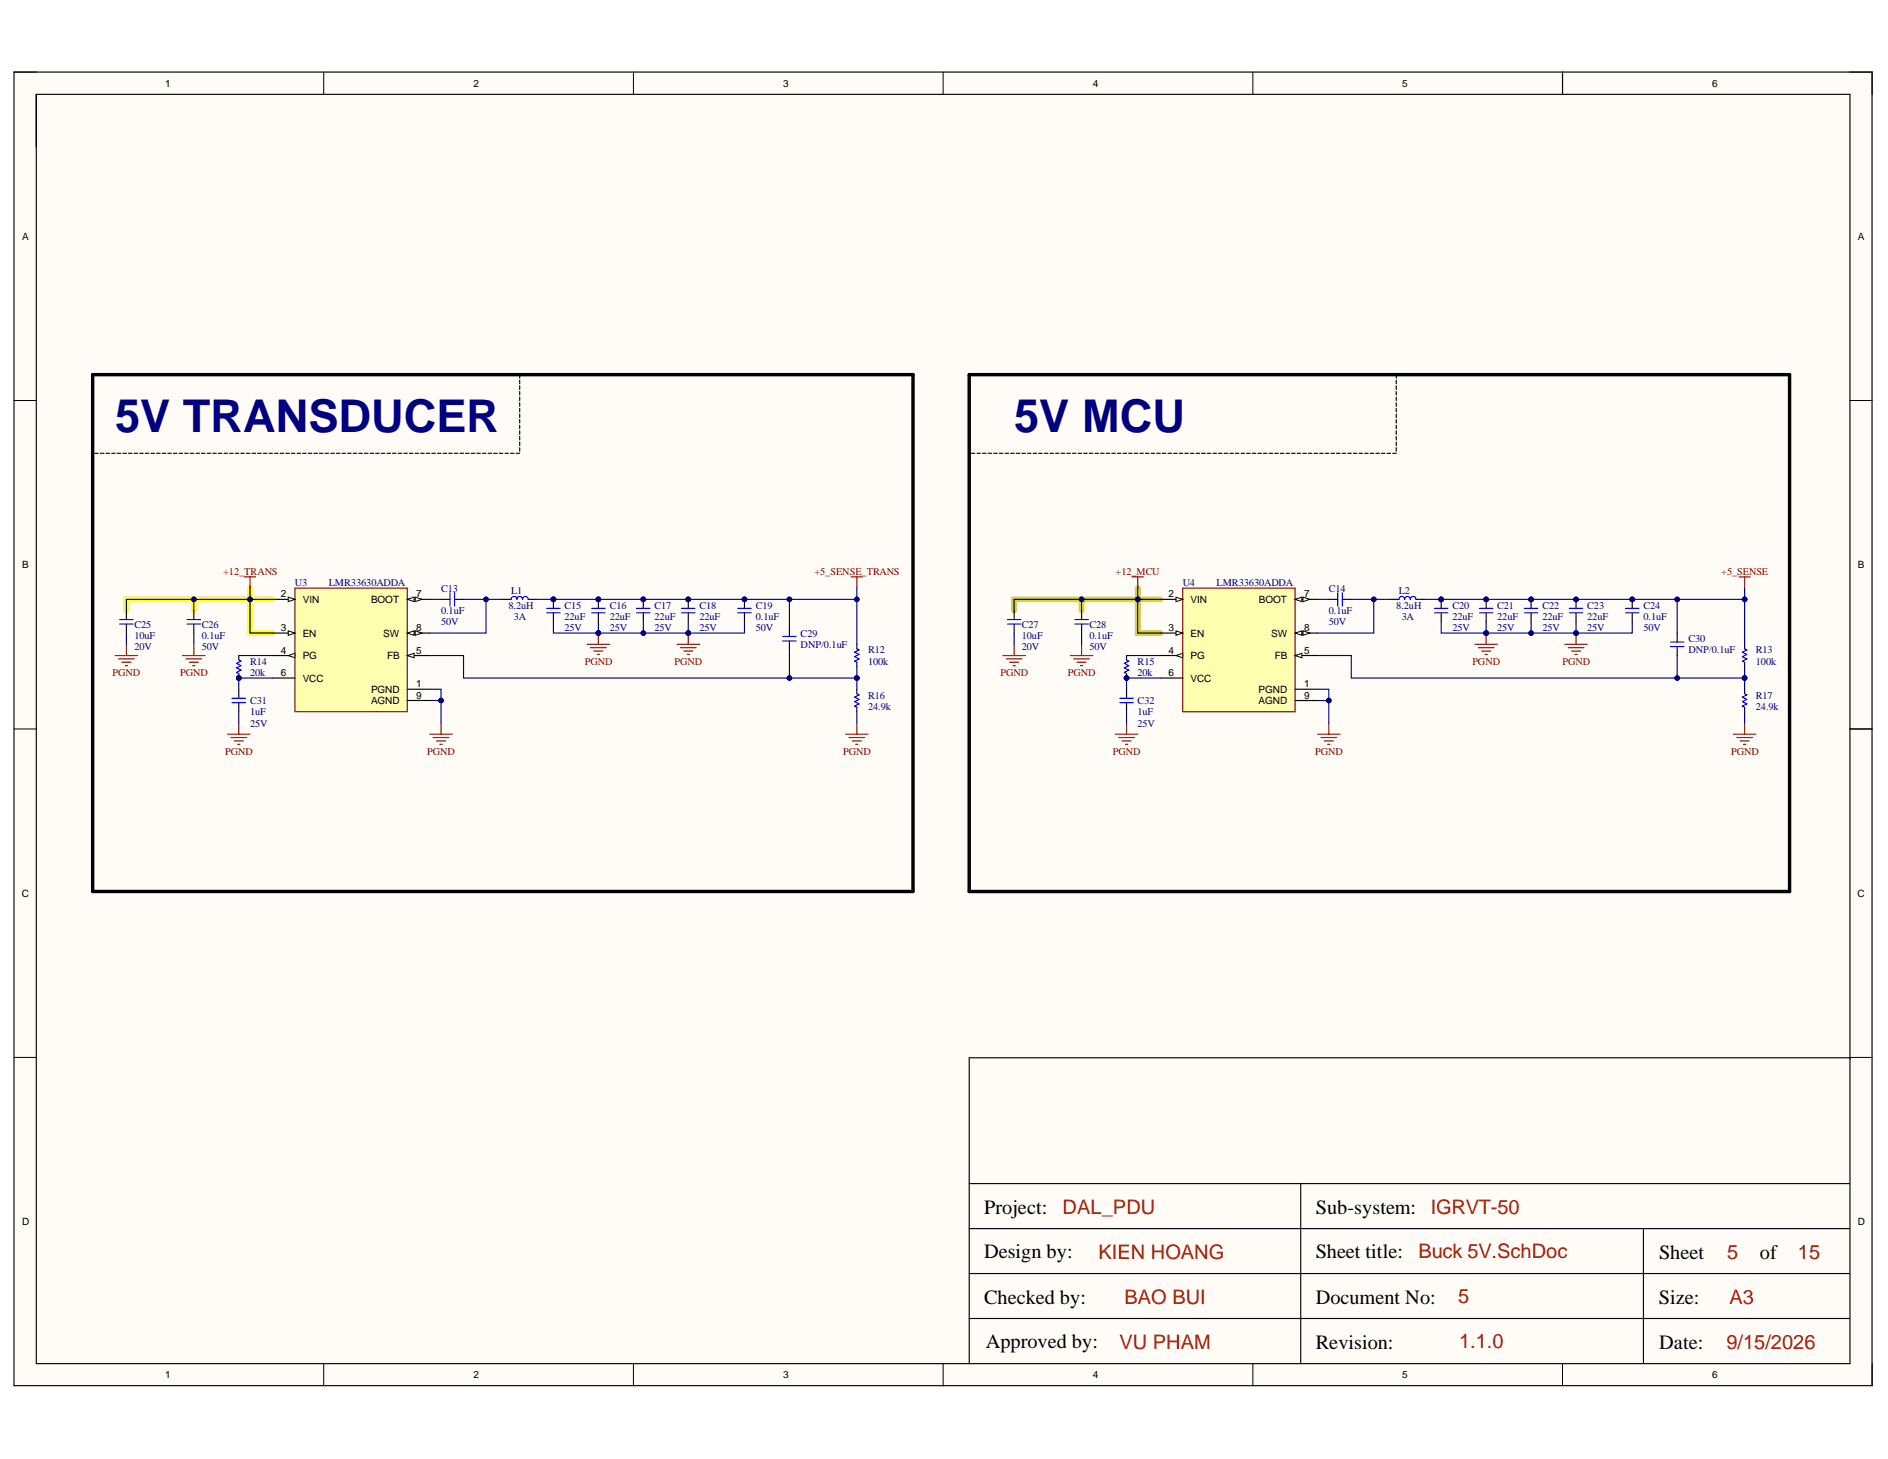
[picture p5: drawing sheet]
<svg xmlns="http://www.w3.org/2000/svg" width="279mm" height="216mm" viewBox="0 0 279 216" stroke-linecap="round" stroke-linejoin="round" font-family="sans-serif">
<defs><g id="words">
<g font-size="6.7" fill="#000080">
<text x="17" y="64">5V TRANSDUCER</text>
<text x="150.1" y="64">5V MCU</text>
</g>
<g font-size="3">
<text x="145.6" y="179.7">Project:</text>
<text x="194.7" y="179.7">Sub-system:</text>
<text x="145.6" y="186.2">Design by:</text>
<text x="194.7" y="186.2">Sheet title:</text>
<text x="245.5" y="186.3">Sheet</text>
<text x="260.4" y="186.3">of</text>
<text x="145.6" y="193">Checked by:</text>
<text x="194.7" y="193">Document No:</text>
<text x="245.5" y="193">Size:</text>
<text x="145.9" y="199.5">Approved by:</text>
<text x="194.7" y="199.6">Revision:</text>
<text x="245.6" y="199.6">Date:</text>
</g>
<g font-size="3" fill="#a61c00">
<text x="157.2" y="179.7">DAL_PDU</text>
<text x="211.8" y="179.7">IGRVT-50</text>
<text x="162.6" y="186.3">KIEN HOANG</text>
<text x="209.9" y="186.2">Buck 5V.SchDoc</text>
<text x="255.6" y="186.3">5</text>
<text x="266.1" y="186.3">15</text>
<text x="166.4" y="193">BAO BUI</text>
<text x="215.8" y="192.8">5</text>
<text x="255.9" y="193">A3</text>
<text x="165.6" y="199.6">VU PHAM</text>
<text x="215.9" y="199.5">1.1.0</text>
<text x="255.5" y="199.6">9/15/2026</text>
</g>
<g font-size="1.5">
<text x="24.4" y="12.9">1</text>
<text x="70" y="12.9">2</text>
<text x="115.9" y="12.9">3</text>
<text x="161.7" y="12.9">4</text>
<text x="207.5" y="12.9">5</text>
<text x="253.4" y="12.9">6</text>
<text x="3.3" y="35.5">A</text>
<text x="274.9" y="35.5">A</text>
<text x="3.3" y="84.1">B</text>
<text x="41.6" y="88.4">2</text>
<text x="44.8" y="89.2">VIN</text>
<text x="54.9" y="89.2">BOOT</text>
<text x="61.6" y="88.4">7</text>
<text x="172.9" y="88.4">2</text>
<text x="176.2" y="89.2">VIN</text>
<text x="186.3" y="89.2">BOOT</text>
<text x="193" y="88.4">7</text>
<text x="275" y="84.1">B</text>
<text x="41.5" y="93.4">3</text>
<text x="44.8" y="94.2">EN</text>
<text x="56.7" y="94.2">SW</text>
<text x="61.6" y="93.4">8</text>
<text x="172.9" y="93.4">3</text>
<text x="176.2" y="94.2">EN</text>
<text x="188.1" y="94.2">SW</text>
<text x="193" y="93.4">8</text>
<text x="41.5" y="100">6</text>
<text x="41.6" y="96.7">4</text>
<text x="44.8" y="100.9">VCC</text>
<text x="44.8" y="97.5">PG</text>
<text x="57.3" y="97.5">FB</text>
<text x="61.6" y="96.7">5</text>
<text x="61.6" y="101.7">1</text>
<text x="172.9" y="100">6</text>
<text x="172.9" y="96.7">4</text>
<text x="176.2" y="100.9">VCC</text>
<text x="176.2" y="97.5">PG</text>
<text x="188.7" y="97.5">FB</text>
<text x="193" y="96.7">5</text>
<text x="193" y="101.7">1</text>
<text x="54.9" y="102.5">PGND</text>
<text x="54.9" y="104.2">AGND</text>
<text x="61.6" y="103.4">9</text>
<text x="186.3" y="102.5">PGND</text>
<text x="186.3" y="104.2">AGND</text>
<text x="193" y="103.4">9</text>
<text x="3.2" y="132.7">C</text>
<text x="274.9" y="132.7">C</text>
<text x="3.3" y="181.3">D</text>
<text x="274.9" y="181.3">D</text>
<text x="24.4" y="203.9">1</text>
<text x="70" y="203.9">2</text>
<text x="115.9" y="203.9">3</text>
<text x="161.7" y="203.9">4</text>
<text x="207.5" y="203.9">5</text>
<text x="253.4" y="203.9">6</text>
</g>
<g font-size="1.5" fill="#800000">
<text x="33" y="85.1">+12_TRANS</text>
<text x="120.5" y="85.1">+5_SENSE_TRANS</text>
<text x="165.1" y="85.1">+12_MCU</text>
<text x="254.7" y="85.1">+5_SENSE</text>
<text x="16.7" y="100">PGND</text>
<text x="26.6" y="100">PGND</text>
<text x="86.5" y="98.4">PGND</text>
<text x="99.8" y="98.4">PGND</text>
<text x="148.1" y="100">PGND</text>
<text x="158" y="100">PGND</text>
<text x="217.9" y="98.4">PGND</text>
<text x="231.2" y="98.4">PGND</text>
<text x="33.3" y="111.7">PGND</text>
<text x="63.2" y="111.7">PGND</text>
<text x="124.8" y="111.7">PGND</text>
<text x="164.7" y="111.7">PGND</text>
<text x="194.6" y="111.7">PGND</text>
<text x="256.2" y="111.7">PGND</text>
</g>
<g font-size="1.5" fill="#000080">
<text x="43.7" y="86.7">U3</text>
<text x="48.6" y="86.7">LMR33630ADDA</text>
<text x="65.3" y="87.6">C13</text>
<text x="75.6" y="87.9">L1</text>
<text x="175" y="86.7">U4</text>
<text x="180" y="86.7">LMR33630ADDA</text>
<text x="196.7" y="87.6">C14</text>
<text x="207" y="87.9">L2</text>
<text x="19.9" y="92.9">C25</text>
<text x="19.9" y="94.5">10uF</text>
<text x="29.9" y="92.9">C26</text>
<text x="29.9" y="94.5">0.1uF</text>
<text x="65.3" y="92.5">50V</text>
<text x="65.3" y="90.9">0.1uF</text>
<text x="75.3" y="90">8.2uH</text>
<text x="76.1" y="91.7">3A</text>
<text x="83.5" y="93.4">25V</text>
<text x="83.5" y="90">C15</text>
<text x="83.5" y="91.7">22uF</text>
<text x="90.2" y="93.4">25V</text>
<text x="90.2" y="90">C16</text>
<text x="90.2" y="91.7">22uF</text>
<text x="96.9" y="93.4">25V</text>
<text x="96.9" y="90">C17</text>
<text x="96.9" y="91.7">22uF</text>
<text x="103.5" y="93.4">25V</text>
<text x="103.5" y="90">C18</text>
<text x="103.5" y="91.7">22uF</text>
<text x="111.8" y="93.4">50V</text>
<text x="111.8" y="90">C19</text>
<text x="111.8" y="91.7">0.1uF</text>
<text x="118.5" y="95.9">DNP/0.1uF</text>
<text x="118.5" y="94.2">C29</text>
<text x="151.2" y="92.9">C27</text>
<text x="151.2" y="94.5">10uF</text>
<text x="161.2" y="92.9">C28</text>
<text x="161.2" y="94.5">0.1uF</text>
<text x="196.7" y="92.5">50V</text>
<text x="196.7" y="90.9">0.1uF</text>
<text x="206.6" y="90">8.2uH</text>
<text x="207.4" y="91.7">3A</text>
<text x="214.9" y="93.4">25V</text>
<text x="214.9" y="90">C20</text>
<text x="214.9" y="91.7">22uF</text>
<text x="221.6" y="93.4">25V</text>
<text x="221.6" y="90">C21</text>
<text x="221.6" y="91.7">22uF</text>
<text x="228.3" y="93.4">25V</text>
<text x="228.3" y="90">C22</text>
<text x="228.3" y="91.7">22uF</text>
<text x="234.9" y="93.4">25V</text>
<text x="234.9" y="90">C23</text>
<text x="234.9" y="91.7">22uF</text>
<text x="243.2" y="93.4">50V</text>
<text x="243.2" y="90">C24</text>
<text x="243.2" y="91.7">0.1uF</text>
<text x="249.9" y="95">C30</text>
<text x="19.9" y="96.2">20V</text>
<text x="29.9" y="96.2">50V</text>
<text x="37" y="98.4">R14</text>
<text x="37" y="100">20k</text>
<text x="128.5" y="96.7">R12</text>
<text x="128.5" y="98.4">100k</text>
<text x="151.2" y="96.2">20V</text>
<text x="161.2" y="96.2">50V</text>
<text x="168.4" y="98.4">R15</text>
<text x="168.4" y="100">20k</text>
<text x="249.9" y="96.7">DNP/0.1uF</text>
<text x="259.9" y="96.7">R13</text>
<text x="259.9" y="98.4">100k</text>
<text x="37" y="107.5">25V</text>
<text x="37" y="104.2">C31</text>
<text x="37" y="105.9">1uF</text>
<text x="128.5" y="103.4">R16</text>
<text x="128.5" y="105">24.9k</text>
<text x="168.4" y="107.5">25V</text>
<text x="168.4" y="104.2">C32</text>
<text x="168.4" y="105.9">1uF</text>
<text x="259.9" y="103.4">R17</text>
<text x="259.9" y="105">24.9k</text>
</g>
</g></defs>
<g fill="#fffcf8">
<path d="M2.1 10.7h275v194.4h-275z" fill-rule="evenodd"/>
<path d="M5.4 14h268.3v187.8h-268.3z" fill-rule="evenodd"/>
</g>
<g fill="none" stroke="#000" stroke-width=".15">
<path d="M2.1 10.7h3.3M47.9 10.7v3.3M93.7 10.7v3.3M139.6 10.7v3.3M185.4 10.7v3.3M231.2 10.7v3.3M273.7 10.7h3.4v3.3M2.1 59.3h3.3M273.7 59.3h3.4M2.1 107.9h3.3M273.7 107.9h3.4M2.1 156.5h3.3"/>
<path d="M273.7 156.5h3.4M47.9 201.8v3.3M93.7 201.8v3.3M139.6 201.8v3.3M185.4 201.8v3.3M231.2 201.8v3.3M277.1 201.8v3.3"/>
</g>
<path d="M28.7 88.7v1.7M37 87v6.7h3.3M40.3 88.7h-21.6v1.7" fill="none" stroke="#ff0" stroke-width=".85"/>
<g fill="none" stroke="#fff" stroke-width=".85">
<path d="M18.7 93.7v1.6M28.7 93.7v1.6M81.9 92v1.7h6.7M88.6 92v1.7M95.2 92v1.7M101.9 92v1.7M110.2 92v1.7h-21.6M150.1 93.7v1.6M160.1 93.7v1.6M213.3 92v1.7h6.6M219.9 92v1.7M226.6 92v1.7"/>
<path d="M233.2 92v1.7M241.5 92v1.7h-21.6M35.3 105.3v1.7M63.6 102h1.7v1.7h-1.7M65.3 103.7v3.3M126.8 105.3v1.7M166.7 105.3v1.7M195 102h1.6v1.7h-1.6M196.6 103.7v3.3M258.2 105.3v1.7"/>
</g>
<path d="M160.1 88.7v1.7M168.4 87v6.7h3.3M171.7 88.7h-21.6v1.7" fill="none" stroke="#d8d500" stroke-width=".85"/>
<g fill="none" stroke="#000" stroke-width=".17">
<path d="M2.1 10.7h274.9v194.3h-274.9zM5.4 14h268.4v187.8h-268.4zM231.2 10.7v3.3M76.9 55.4v.6M76.9 56.3v.5M76.9 57.1v.5M76.9 57.9v.6M76.9 58.8v.5M76.9 59.6v.5M14 67.1h.5M14.9 67.1h.5M15.7 67.1h.5"/>
<path d="M16.5 67.1h.5M17.4 67.1h.5M18.2 67.1h.5M19 67.1h.5M19.8 67.1h.6M20.7 67.1h.5M21.5 67.1h.5M22.3 67.1h.6M23.2 67.1h.5M24 67.1h.5M24.8 67.1h.6M25.7 67.1h.5"/>
<path d="M26.5 67.1h.5M27.3 67.1h.5M28.2 67.1h.5M29 67.1h.5M29.8 67.1h.5M30.7 67.1h.5M31.5 67.1h.5M32.3 67.1h.5M33.2 67.1h.5M34 67.1h.5M34.8 67.1h.5M35.6 67.1h.6"/>
<path d="M36.5 67.1h.5M37.3 67.1h.5M38.1 67.1h.6M39 67.1h.5M39.8 67.1h.5M40.6 67.1h.6M41.5 67.1h.5M42.3 67.1h.5M43.1 67.1h.5M44 67.1h.5M44.8 67.1h.5M45.6 67.1h.5"/>
<path d="M46.5 67.1h.5M47.3 67.1h.5M48.1 67.1h.5M48.9 67.1h.6M49.8 67.1h.5M50.6 67.1h.5M51.4 67.1h.6M52.3 67.1h.5M53.1 67.1h.5M53.9 67.1h.6M54.8 67.1h.5M55.6 67.1h.5"/>
<path d="M56.4 67.1h.6M57.3 67.1h.5M58.1 67.1h.5M58.9 67.1h.5M59.8 67.1h.5M60.6 67.1h.5M61.4 67.1h.5M62.3 67.1h.5M63.1 67.1h.5M63.9 67.1h.5M64.7 67.1h.6M65.6 67.1h.5"/>
<path d="M66.4 67.1h.5M67.2 67.1h.6M68.1 67.1h.5M68.9 67.1h.5M69.7 67.1h.6M70.6 67.1h.5M71.4 67.1h.5M72.2 67.1h.6M73.1 67.1h.5M73.9 67.1h.5M74.7 67.1h.5M75.6 67.1h.5"/>
<path d="M76.4 67.1h.5M76.9 60.4v.5M76.9 61.3v.5M76.9 62.1v.5M76.9 62.9v.5M76.9 63.8v.5M76.9 64.6v.5M76.9 65.4v.5M76.9 66.2v.6M273.8 107.9h3.3M273.8 156.7v-.2h-130.4v45.3M143.4 175.1h130.3"/>
<path d="M192.5 175.1v26.7M143.4 188.5h130.3M143.4 181.8h130.3M143.4 195.1h130.3M243.2 181.8v20"/>
</g>
<path d="M13.7 55.4h121.4v76.5h-121.4z" fill="none" stroke="#000" stroke-width=".51"/>
<path d="M43.6 87h16.7v18.3h-16.7z" fill-rule="evenodd" fill="#ffffb0"/>
<path d="M43.6 87h16.7v18.3h-16.7z" fill="none" stroke="#800000" stroke-width=".17"/>
<path d="M40.3 93.7h3.3" fill="none" stroke="#000" stroke-width=".17"/>
<path d="M42.7 93.3l.9 .4-.9 .3z" fill="#f8fcff"/>
<path d="M42.7 93.3l.9 .4-.9 .3z" fill="none" stroke="#000" stroke-width=".15"/>
<path d="M60.3 97h3.3" fill="none" stroke="#000" stroke-width=".17"/>
<path d="M60.3 97l1-.3v.6z" fill="#f8fcff"/>
<path d="M60.3 97l1-.3v.6z" fill="none" stroke="#000" stroke-width=".15"/>
<path d="M40.3 88.7h3.3" fill="none" stroke="#000" stroke-width=".17"/>
<path d="M42.7 88.4l.9 .3-.9 .3z" fill="#f8fcff"/>
<path d="M42.7 88.4l.9 .3-.9 .3z" fill="none" stroke="#000" stroke-width=".15"/>
<path d="M60.3 88.7h3.3" fill="none" stroke="#000" stroke-width=".17"/>
<path d="M60.3 88.7l1-.3v.6z" fill="#f8fcff"/>
<path d="M60.3 88.7l1-.3v.6z" fill="none" stroke="#000" stroke-width=".15"/>
<path d="M61.4 88.4l1 .3-1 .3z" fill="#f8fcff"/>
<path d="M61.4 88.4l1 .3-1 .3z" fill="none" stroke="#000" stroke-width=".15"/>
<path d="M60.3 93.7h3.3" fill="none" stroke="#000" stroke-width=".17"/>
<path d="M60.3 93.7l1-.4v.7z" fill="#f8fcff"/>
<path d="M60.3 93.7l1-.4v.7z" fill="none" stroke="#000" stroke-width=".15"/>
<path d="M61.4 93.3l1 .4-1 .3z" fill="#f8fcff"/>
<path d="M61.4 93.3l1 .4-1 .3z" fill="none" stroke="#000" stroke-width=".15"/>
<path d="M40.3 97h3.3M40.3 100.3h3.3" fill="none" stroke="#000" stroke-width=".17"/>
<path d="M42.7 97l.9-.3v.6z" fill="#f8fcff"/>
<path d="M42.7 97l.9-.3v.6z" fill="none" stroke="#000" stroke-width=".15"/>
<path d="M60.3 102h3.3M60.3 103.7h3.3" fill="none" stroke="#000" stroke-width=".17"/>
<path d="M17 97h3.4M17.5 97.5h2.4M18 98h1.4M18.5 98.5h.4M18.7 95.3v1.7M36.2 85.4h1.6M37 85.4v1.6" fill="none" stroke="#800000" stroke-width=".17"/>
<circle cx="35.3" cy="100.3" r=".33" fill="#000080"/>
<circle cx="35.3" cy="100.3" r=".33" fill="none" stroke="#000080" stroke-width=".15"/>
<path d="M35.3 97v.7M35.3 99.7v.6" fill="none" stroke="#000" stroke-width=".17"/>
<circle cx="35.3" cy="100.3" r=".33" fill="#000080"/>
<circle cx="35.3" cy="100.3" r=".33" fill="none" stroke="#000080" stroke-width=".15"/>
<path d="M35.3 97.7l.4 .1-.7 .4 .7 .3-.7 .3 .7 .4-.7 .3 .3 .2M126.8 96l.3 .2-.6 .3 .6 .3-.6 .4 .6 .3-.6 .3 .3 .2M126.8 102.7l.3 .1-.6 .4 .6 .3-.6 .3 .6 .4-.6 .3 .3 .2" fill="none" stroke="#00f" stroke-width=".17"/>
<g fill="none" stroke="#800000" stroke-width=".17">
<path d="M100.2 95.3h3.3M100.7 95.8h2.3M101.2 96.3h1.3M101.7 96.8h.3M101.9 93.7v1.6M33.7 108.6h3.3M34.2 109.1h2.3M34.7 109.6h1.3M35.2 110.1h.3M35.3 107v1.6M63.6 108.6h3.3M64.1 109.1h2.3"/>
<path d="M64.6 109.6h1.3M65.1 110.1h.3M65.3 107v1.6M125.1 108.6h3.4M125.6 109.1h2.4M126.1 109.6h1.4M126.6 110.1h.4M126.8 107v1.6"/>
</g>
<path d="M126.8 95.3v.7M126.8 98v.7M126.8 102v.7M126.8 104.7v.6" fill="none" stroke="#000" stroke-width=".17"/>
<circle cx="101.9" cy="93.7" r=".33" fill="#000080"/>
<circle cx="101.9" cy="93.7" r=".33" fill="none" stroke="#000080" stroke-width=".15"/>
<path d="M126 85.4h1.6M126.8 85.4v1.6" fill="none" stroke="#800000" stroke-width=".17"/>
<path d="M28.7 90.4v1.3M28.7 92.4v1.3M65.3 88.7h1.3M67.3 88.7h1.3M35.3 102v1.3M35.3 104v1.3" fill="none" stroke="#000" stroke-width=".17"/>
<path d="M27.7 91.7h2M27.7 92.4h2M66.6 87.7v2M67.3 87.7v2M34.3 103.3h2M34.3 104h2" fill="none" stroke="#00f" stroke-width=".17"/>
<circle cx="95.2" cy="88.7" r=".33" fill="#000080"/>
<circle cx="95.2" cy="88.7" r=".33" fill="none" stroke="#000080" stroke-width=".15"/>
<path d="M95.2 88.7v1.3" fill="none" stroke="#000" stroke-width=".17"/>
<circle cx="95.2" cy="88.7" r=".33" fill="#000080"/>
<circle cx="95.2" cy="88.7" r=".33" fill="none" stroke="#000080" stroke-width=".15"/>
<path d="M95.2 90.7v1.3" fill="none" stroke="#000" stroke-width=".17"/>
<path d="M94.2 90h2M94.2 90.7h2" fill="none" stroke="#00f" stroke-width=".17"/>
<circle cx="101.9" cy="88.7" r=".33" fill="#000080"/>
<circle cx="101.9" cy="88.7" r=".33" fill="none" stroke="#000080" stroke-width=".15"/>
<path d="M101.9 88.7v1.3" fill="none" stroke="#000" stroke-width=".17"/>
<circle cx="101.9" cy="88.7" r=".33" fill="#000080"/>
<circle cx="101.9" cy="88.7" r=".33" fill="none" stroke="#000080" stroke-width=".15"/>
<path d="M101.9 90.7v1.3" fill="none" stroke="#000" stroke-width=".17"/>
<path d="M100.9 90h2M100.9 90.7h2" fill="none" stroke="#00f" stroke-width=".17"/>
<circle cx="110.2" cy="88.7" r=".33" fill="#000080"/>
<circle cx="110.2" cy="88.7" r=".33" fill="none" stroke="#000080" stroke-width=".15"/>
<path d="M110.2 88.7v1.3" fill="none" stroke="#000" stroke-width=".17"/>
<circle cx="110.2" cy="88.7" r=".33" fill="#000080"/>
<circle cx="110.2" cy="88.7" r=".33" fill="none" stroke="#000080" stroke-width=".15"/>
<g fill="none" stroke="#000" stroke-width=".17">
<path d="M206.6 55.4v.6M206.6 56.3v.5M206.6 57.1v.5M206.6 57.9v.6M206.6 58.8v.5M206.6 59.6v.5M143.7 67.1h.6M144.6 67.1h.5M145.4 67.1h.5M146.2 67.1h.6M147.1 67.1h.5M147.9 67.1h.5"/>
<path d="M148.7 67.1h.6M149.6 67.1h.5M150.4 67.1h.5M151.2 67.1h.5M152.1 67.1h.5M152.9 67.1h.5M153.7 67.1h.5M154.6 67.1h.5M155.4 67.1h.5M156.2 67.1h.5M157 67.1h.6M157.9 67.1h.5"/>
<path d="M158.7 67.1h.5M159.5 67.1h.6M160.4 67.1h.5M161.2 67.1h.5M162 67.1h.6M162.9 67.1h.5M163.7 67.1h.5M164.5 67.1h.5M165.4 67.1h.5M166.2 67.1h.5M167 67.1h.5M167.9 67.1h.5"/>
<path d="M168.7 67.1h.5M169.5 67.1h.5M170.4 67.1h.5M171.2 67.1h.5M172 67.1h.5M172.9 67.1h.5M173.7 67.1h.5M174.5 67.1h.5M175.3 67.1h.6M176.2 67.1h.5M177 67.1h.5M177.8 67.1h.6"/>
<path d="M178.7 67.1h.5M179.5 67.1h.5M180.3 67.1h.5M181.2 67.1h.5M182 67.1h.5M182.8 67.1h.5M183.7 67.1h.5M184.5 67.1h.5M185.3 67.1h.5M186.2 67.1h.5M187 67.1h.5M187.8 67.1h.5"/>
<path d="M188.7 67.1h.5M189.5 67.1h.5M190.3 67.1h.5M191.1 67.1h.6M192 67.1h.5M192.8 67.1h.5M193.6 67.1h.5M194.5 67.1h.5M195.3 67.1h.5M196.1 67.1h.5M197 67.1h.5M197.8 67.1h.5"/>
<path d="M198.6 67.1h.5M199.5 67.1h.5M200.3 67.1h.5M201.1 67.1h.5M202 67.1h.5M202.8 67.1h.5M203.6 67.1h.5M204.4 67.1h.6M205.3 67.1h.5M206.1 67.1h.5M206.6 60.4v.5M206.6 61.3v.5"/>
<path d="M206.6 62.1v.5M206.6 62.9v.5M206.6 63.8v.5M206.6 64.6v.5M206.6 65.4v.5M206.6 66.2v.6M18.7 90.4v1.3M18.7 92.4v1.3M74.4 88.7h1.3M78.2 88.7h1.2M110.2 90.7v1.3M116.8 92.8v1.4"/>
<path d="M116.8 94.8v1.4"/>
</g>
<path d="M17.7 91.7h2M17.7 92.4h2M75.6 88.7a.43 .43 0 0 1 .5-.4 .43 .43 0 0 1 .4 .4M76.5 88.7a.42 .42 0 0 1 .4-.4 .42 .42 0 0 1 .4 .4 .43 .43 0 0 1 .4-.4 .43 .43 0 0 1 .5 .4M109.2 90h2M109.2 90.7h2M115.8 94.2h2M115.8 94.8h2" fill="none" stroke="#00f" stroke-width=".17"/>
<path d="M143.4 55.4h121.4v76.5h-121.4z" fill="none" stroke="#000" stroke-width=".51"/>
<path d="M27 97h3.3M27.5 97.5h2.3M28 98h1.3M28.5 98.5h.3M28.7 95.3v1.7M86.9 95.3h3.3M87.4 95.8h2.3M87.9 96.3h1.3M88.4 96.8h.3M88.6 93.7v1.6" fill="none" stroke="#800000" stroke-width=".17"/>
<circle cx="88.6" cy="93.7" r=".33" fill="#000080"/>
<circle cx="88.6" cy="93.7" r=".33" fill="none" stroke="#000080" stroke-width=".15"/>
<circle cx="81.9" cy="88.7" r=".33" fill="#000080"/>
<circle cx="81.9" cy="88.7" r=".33" fill="none" stroke="#000080" stroke-width=".15"/>
<path d="M81.9 88.7v1.3" fill="none" stroke="#000" stroke-width=".17"/>
<circle cx="81.9" cy="88.7" r=".33" fill="#000080"/>
<circle cx="81.9" cy="88.7" r=".33" fill="none" stroke="#000080" stroke-width=".15"/>
<path d="M81.9 90.7v1.3" fill="none" stroke="#000" stroke-width=".17"/>
<path d="M80.9 90h2M80.9 90.7h2" fill="none" stroke="#00f" stroke-width=".17"/>
<circle cx="88.6" cy="88.7" r=".33" fill="#000080"/>
<circle cx="88.6" cy="88.7" r=".33" fill="none" stroke="#000080" stroke-width=".15"/>
<path d="M88.6 88.7v1.3" fill="none" stroke="#000" stroke-width=".17"/>
<circle cx="88.6" cy="88.7" r=".33" fill="#000080"/>
<circle cx="88.6" cy="88.7" r=".33" fill="none" stroke="#000080" stroke-width=".15"/>
<path d="M88.6 90.7v1.3" fill="none" stroke="#000" stroke-width=".17"/>
<path d="M87.6 90h2M87.6 90.7h2" fill="none" stroke="#00f" stroke-width=".17"/>
<path d="M175 87h16.7v18.3h-16.7z" fill-rule="evenodd" fill="#ffffb0"/>
<path d="M175 87h16.7v18.3h-16.7z" fill="none" stroke="#800000" stroke-width=".17"/>
<path d="M171.7 93.7h3.3" fill="none" stroke="#000" stroke-width=".17"/>
<path d="M174 93.4l1 .3-1 .3z" fill="#f8fcff"/>
<path d="M174 93.4l1 .3-1 .3z" fill="none" stroke="#000" stroke-width=".15"/>
<path d="M191.7 97h3.3" fill="none" stroke="#000" stroke-width=".17"/>
<path d="M191.7 97l1-.3v.6z" fill="#f8fcff"/>
<path d="M191.7 97l1-.3v.6z" fill="none" stroke="#000" stroke-width=".15"/>
<path d="M171.7 88.7h3.3" fill="none" stroke="#000" stroke-width=".17"/>
<path d="M174 88.4l1 .3-1 .3z" fill="#f8fcff"/>
<path d="M174 88.4l1 .3-1 .3z" fill="none" stroke="#000" stroke-width=".15"/>
<path d="M191.7 88.7h3.3" fill="none" stroke="#000" stroke-width=".17"/>
<path d="M191.7 88.7l1-.3v.6z" fill="#f8fcff"/>
<path d="M191.7 88.7l1-.3v.6z" fill="none" stroke="#000" stroke-width=".15"/>
<path d="M192.8 88.4l1 .3-1 .3z" fill="#f8fcff"/>
<path d="M192.8 88.4l1 .3-1 .3z" fill="none" stroke="#000" stroke-width=".15"/>
<path d="M191.7 93.7h3.3" fill="none" stroke="#000" stroke-width=".17"/>
<path d="M191.7 93.7l1-.3v.6z" fill="#f8fcff"/>
<path d="M191.7 93.7l1-.3v.6z" fill="none" stroke="#000" stroke-width=".15"/>
<path d="M192.8 93.4l1 .3-1 .3z" fill="#f8fcff"/>
<path d="M192.8 93.4l1 .3-1 .3z" fill="none" stroke="#000" stroke-width=".15"/>
<path d="M171.7 97h3.3M171.7 100.3h3.3" fill="none" stroke="#000" stroke-width=".17"/>
<path d="M174 97l1-.3v.6z" fill="#f8fcff"/>
<path d="M174 97l1-.3v.6z" fill="none" stroke="#000" stroke-width=".15"/>
<path d="M191.7 102h3.3M191.7 103.7h3.3" fill="none" stroke="#000" stroke-width=".17"/>
<path d="M148.4 97h3.3M148.9 97.5h2.3M149.4 98h1.3M149.9 98.5h.3M150.1 95.3v1.7" fill="none" stroke="#800000" stroke-width=".17"/>
<circle cx="166.7" cy="100.3" r=".33" fill="#000080"/>
<circle cx="166.7" cy="100.3" r=".33" fill="none" stroke="#000080" stroke-width=".15"/>
<path d="M166.7 97v.7M166.7 99.7v.6" fill="none" stroke="#000" stroke-width=".17"/>
<circle cx="166.7" cy="100.3" r=".33" fill="#000080"/>
<circle cx="166.7" cy="100.3" r=".33" fill="none" stroke="#000080" stroke-width=".15"/>
<path d="M166.7 97.7l.3 .1-.6 .4 .6 .3-.6 .3 .6 .4-.6 .3 .3 .2M258.2 96l.3 .2-.7 .3 .7 .3-.7 .4 .7 .3-.7 .3 .4 .2M258.2 102.7l.3 .1-.7 .4 .7 .3-.7 .3 .7 .4-.7 .3 .4 .2" fill="none" stroke="#00f" stroke-width=".17"/>
<g fill="none" stroke="#800000" stroke-width=".17">
<path d="M231.6 95.3h3.3M232.1 95.8h2.3M232.6 96.3h1.3M233.1 96.8h.3M233.2 93.7v1.6M165 108.6h3.4M165.5 109.1h2.4M166 109.6h1.4M166.5 110.1h.4M166.7 107v1.6M195 108.6h3.3M195.5 109.1h2.3"/>
<path d="M196 109.6h1.3M196.5 110.1h.3M196.6 107v1.6M256.5 108.6h3.3M257 109.1h2.3M257.5 109.6h1.3M258 110.1h.3M258.2 107v1.6"/>
</g>
<path d="M258.2 95.3v.7M258.2 98v.7M258.2 102v.7M258.2 104.7v.6" fill="none" stroke="#000" stroke-width=".17"/>
<circle cx="233.2" cy="93.7" r=".33" fill="#000080"/>
<circle cx="233.2" cy="93.7" r=".33" fill="none" stroke="#000080" stroke-width=".15"/>
<path d="M160.1 90.4v1.3M160.1 92.4v1.3M196.6 88.7h1.4M198.6 88.7h1.4M166.7 102v1.3M166.7 104v1.3" fill="none" stroke="#000" stroke-width=".17"/>
<path d="M159.1 91.7h2M159.1 92.4h2M198 87.7v2M198.6 87.7v2M165.7 103.3h2M165.7 104h2" fill="none" stroke="#00f" stroke-width=".17"/>
<circle cx="226.6" cy="88.7" r=".33" fill="#000080"/>
<circle cx="226.6" cy="88.7" r=".33" fill="none" stroke="#000080" stroke-width=".15"/>
<path d="M226.6 88.7v1.3" fill="none" stroke="#000" stroke-width=".17"/>
<circle cx="226.6" cy="88.7" r=".33" fill="#000080"/>
<circle cx="226.6" cy="88.7" r=".33" fill="none" stroke="#000080" stroke-width=".15"/>
<path d="M226.6 90.7v1.3" fill="none" stroke="#000" stroke-width=".17"/>
<path d="M225.6 90h2M225.6 90.7h2" fill="none" stroke="#00f" stroke-width=".17"/>
<circle cx="233.2" cy="88.7" r=".33" fill="#000080"/>
<circle cx="233.2" cy="88.7" r=".33" fill="none" stroke="#000080" stroke-width=".15"/>
<path d="M233.2 88.7v1.3" fill="none" stroke="#000" stroke-width=".17"/>
<circle cx="233.2" cy="88.7" r=".33" fill="#000080"/>
<circle cx="233.2" cy="88.7" r=".33" fill="none" stroke="#000080" stroke-width=".15"/>
<path d="M233.2 90.7v1.3" fill="none" stroke="#000" stroke-width=".17"/>
<path d="M232.2 90h2M232.2 90.7h2" fill="none" stroke="#00f" stroke-width=".17"/>
<circle cx="241.6" cy="88.7" r=".33" fill="#000080"/>
<circle cx="241.6" cy="88.7" r=".33" fill="none" stroke="#000080" stroke-width=".15"/>
<path d="M241.5 88.7v1.3" fill="none" stroke="#000" stroke-width=".17"/>
<circle cx="241.6" cy="88.7" r=".33" fill="#000080"/>
<circle cx="241.6" cy="88.7" r=".33" fill="none" stroke="#000080" stroke-width=".15"/>
<path d="M150.1 90.4v1.3M150.1 92.4v1.3M241.5 90.7v1.3M248.2 93.7v1.3M248.2 95.7v1.3" fill="none" stroke="#000" stroke-width=".17"/>
<path d="M149.1 91.7h2M149.1 92.4h2M240.6 90h2M240.6 90.7h2M247.2 95h2M247.2 95.7h2" fill="none" stroke="#00f" stroke-width=".17"/>
<path d="M158.4 97h3.3M158.9 97.5h2.3M159.4 98h1.3M159.9 98.5h.3M160.1 95.3v1.7M218.3 95.3h3.3M218.8 95.8h2.3M219.3 96.3h1.3M219.8 96.8h.3M219.9 93.7v1.6" fill="none" stroke="#800000" stroke-width=".17"/>
<circle cx="219.9" cy="93.7" r=".33" fill="#000080"/>
<circle cx="219.9" cy="93.7" r=".33" fill="none" stroke="#000080" stroke-width=".15"/>
<circle cx="213.3" cy="88.7" r=".33" fill="#000080"/>
<circle cx="213.3" cy="88.7" r=".33" fill="none" stroke="#000080" stroke-width=".15"/>
<path d="M213.3 88.7v1.3" fill="none" stroke="#000" stroke-width=".17"/>
<circle cx="213.3" cy="88.7" r=".33" fill="#000080"/>
<circle cx="213.3" cy="88.7" r=".33" fill="none" stroke="#000080" stroke-width=".15"/>
<path d="M213.3 90.7v1.3" fill="none" stroke="#000" stroke-width=".17"/>
<path d="M212.3 90h2M212.3 90.7h2" fill="none" stroke="#00f" stroke-width=".17"/>
<circle cx="219.9" cy="88.7" r=".33" fill="#000080"/>
<circle cx="219.9" cy="88.7" r=".33" fill="none" stroke="#000080" stroke-width=".15"/>
<path d="M219.9 88.7v1.3" fill="none" stroke="#000" stroke-width=".17"/>
<circle cx="219.9" cy="88.7" r=".33" fill="#000080"/>
<circle cx="219.9" cy="88.7" r=".33" fill="none" stroke="#000080" stroke-width=".15"/>
<path d="M205.8 88.7h1.2M209.5 88.7h1.3M219.9 90.7v1.3" fill="none" stroke="#000" stroke-width=".17"/>
<path d="M207 88.7a.43 .43 0 0 1 .5-.4 .43 .43 0 0 1 .4 .4M207.9 88.7a.43 .43 0 0 1 .4-.4 .43 .43 0 0 1 .4 .4M208.7 88.7a.43 .43 0 0 1 .4-.4 .43 .43 0 0 1 .4 .4M218.9 90h2M218.9 90.7h2" fill="none" stroke="#00f" stroke-width=".17"/>
<path d="M167.5 85.4h1.7M168.4 85.4v1.6M257.3 85.4h1.7M258.2 85.4v1.6" fill="none" stroke="#800000" stroke-width=".17"/>
<path d="M37 88.7v5h3.3" fill="none" stroke="#000080" stroke-width=".17"/>
<circle cx="37" cy="88.7" r=".33" fill="#000080"/>
<circle cx="37" cy="88.7" r=".33" fill="none" stroke="#000080" stroke-width=".15"/>
<path d="M37 87v1.7" fill="none" stroke="#000080" stroke-width=".17"/>
<circle cx="37" cy="88.7" r=".33" fill="#000080"/>
<circle cx="37" cy="88.7" r=".33" fill="none" stroke="#000080" stroke-width=".15"/>
<path d="M35.3 97h5M35.3 100.3h5" fill="none" stroke="#000080" stroke-width=".17"/>
<circle cx="35.3" cy="100.3" r=".33" fill="#000080"/>
<circle cx="35.3" cy="100.3" r=".33" fill="none" stroke="#000080" stroke-width=".15"/>
<path d="M35.3 100.3v1.7" fill="none" stroke="#000080" stroke-width=".17"/>
<circle cx="35.3" cy="100.3" r=".33" fill="#000080"/>
<circle cx="35.3" cy="100.3" r=".33" fill="none" stroke="#000080" stroke-width=".15"/>
<path d="M63.6 88.7h1.7M101.9 92v1.7M35.3 105.3v1.7M126.8 105.3v1.7" fill="none" stroke="#000080" stroke-width=".17"/>
<circle cx="101.9" cy="93.7" r=".33" fill="#000080"/>
<circle cx="101.9" cy="93.7" r=".33" fill="none" stroke="#000080" stroke-width=".15"/>
<path d="M95.2 92v1.7" fill="none" stroke="#000080" stroke-width=".17"/>
<circle cx="95.2" cy="93.7" r=".33" fill="#000080"/>
<circle cx="95.2" cy="93.7" r=".33" fill="none" stroke="#000080" stroke-width=".15"/>
<path d="M110.2 92v1.7h-21.6" fill="none" stroke="#000080" stroke-width=".17"/>
<circle cx="101.9" cy="93.7" r=".33" fill="#000080"/>
<circle cx="101.9" cy="93.7" r=".33" fill="none" stroke="#000080" stroke-width=".15"/>
<circle cx="95.2" cy="93.7" r=".33" fill="#000080"/>
<circle cx="95.2" cy="93.7" r=".33" fill="none" stroke="#000080" stroke-width=".15"/>
<circle cx="88.6" cy="93.7" r=".33" fill="#000080"/>
<circle cx="88.6" cy="93.7" r=".33" fill="none" stroke="#000080" stroke-width=".15"/>
<path d="M63.6 102h1.7v1.7h-1.7" fill="none" stroke="#000080" stroke-width=".17"/>
<circle cx="65.3" cy="103.7" r=".33" fill="#000080"/>
<circle cx="65.3" cy="103.7" r=".33" fill="none" stroke="#000080" stroke-width=".15"/>
<path d="M65.3 103.7v3.3" fill="none" stroke="#000080" stroke-width=".17"/>
<circle cx="65.3" cy="103.7" r=".33" fill="#000080"/>
<circle cx="65.3" cy="103.7" r=".33" fill="none" stroke="#000080" stroke-width=".15"/>
<path d="M126.8 100.3v1.7" fill="none" stroke="#000080" stroke-width=".17"/>
<circle cx="126.8" cy="100.3" r=".33" fill="#000080"/>
<circle cx="126.8" cy="100.3" r=".33" fill="none" stroke="#000080" stroke-width=".15"/>
<path d="M116.8 96.2v4.1" fill="none" stroke="#000080" stroke-width=".17"/>
<circle cx="116.8" cy="100.3" r=".33" fill="#000080"/>
<circle cx="116.8" cy="100.3" r=".33" fill="none" stroke="#000080" stroke-width=".15"/>
<path d="M126.8 98.7v1.6" fill="none" stroke="#000080" stroke-width=".17"/>
<circle cx="126.8" cy="100.3" r=".33" fill="#000080"/>
<circle cx="126.8" cy="100.3" r=".33" fill="none" stroke="#000080" stroke-width=".15"/>
<path d="M63.6 97h5v3.3h58.2" fill="none" stroke="#000080" stroke-width=".17"/>
<circle cx="126.8" cy="100.3" r=".33" fill="#000080"/>
<circle cx="126.8" cy="100.3" r=".33" fill="none" stroke="#000080" stroke-width=".15"/>
<circle cx="116.8" cy="100.3" r=".33" fill="#000080"/>
<circle cx="116.8" cy="100.3" r=".33" fill="none" stroke="#000080" stroke-width=".15"/>
<path d="M116.8 88.7v4.1" fill="none" stroke="#000080" stroke-width=".17"/>
<circle cx="116.8" cy="88.7" r=".33" fill="#000080"/>
<circle cx="116.8" cy="88.7" r=".33" fill="none" stroke="#000080" stroke-width=".15"/>
<path d="M40.3 88.7h-21.6v1.7" fill="none" stroke="#000080" stroke-width=".17"/>
<circle cx="28.7" cy="88.7" r=".33" fill="#000080"/>
<circle cx="28.7" cy="88.7" r=".33" fill="none" stroke="#000080" stroke-width=".15"/>
<circle cx="37" cy="88.7" r=".33" fill="#000080"/>
<circle cx="37" cy="88.7" r=".33" fill="none" stroke="#000080" stroke-width=".15"/>
<path d="M18.7 93.7v1.6M28.7 88.7v1.7M28.7 93.7v1.6" fill="none" stroke="#000080" stroke-width=".17"/>
<circle cx="28.7" cy="88.7" r=".33" fill="#000080"/>
<circle cx="28.7" cy="88.7" r=".33" fill="none" stroke="#000080" stroke-width=".15"/>
<path d="M88.6 92v1.7" fill="none" stroke="#000080" stroke-width=".17"/>
<circle cx="88.6" cy="93.7" r=".33" fill="#000080"/>
<circle cx="88.6" cy="93.7" r=".33" fill="none" stroke="#000080" stroke-width=".15"/>
<path d="M168.4 88.7v5h3.3" fill="none" stroke="#000080" stroke-width=".17"/>
<circle cx="168.4" cy="88.7" r=".33" fill="#000080"/>
<circle cx="168.4" cy="88.7" r=".33" fill="none" stroke="#000080" stroke-width=".15"/>
<path d="M168.4 87v1.7" fill="none" stroke="#000080" stroke-width=".17"/>
<circle cx="168.4" cy="88.7" r=".33" fill="#000080"/>
<circle cx="168.4" cy="88.7" r=".33" fill="none" stroke="#000080" stroke-width=".15"/>
<path d="M166.7 97h5M166.7 100.3h5" fill="none" stroke="#000080" stroke-width=".17"/>
<circle cx="166.7" cy="100.3" r=".33" fill="#000080"/>
<circle cx="166.7" cy="100.3" r=".33" fill="none" stroke="#000080" stroke-width=".15"/>
<path d="M166.7 100.3v1.7" fill="none" stroke="#000080" stroke-width=".17"/>
<circle cx="166.7" cy="100.3" r=".33" fill="#000080"/>
<circle cx="166.7" cy="100.3" r=".33" fill="none" stroke="#000080" stroke-width=".15"/>
<path d="M195 88.7h1.6M258.2 87v1.7" fill="none" stroke="#000080" stroke-width=".17"/>
<circle cx="258.2" cy="88.7" r=".33" fill="#000080"/>
<circle cx="258.2" cy="88.7" r=".33" fill="none" stroke="#000080" stroke-width=".15"/>
<path d="M233.2 92v1.7M166.7 105.3v1.7M258.2 105.3v1.7" fill="none" stroke="#000080" stroke-width=".17"/>
<circle cx="233.2" cy="93.7" r=".33" fill="#000080"/>
<circle cx="233.2" cy="93.7" r=".33" fill="none" stroke="#000080" stroke-width=".15"/>
<path d="M226.6 92v1.7" fill="none" stroke="#000080" stroke-width=".17"/>
<circle cx="226.6" cy="93.7" r=".33" fill="#000080"/>
<circle cx="226.6" cy="93.7" r=".33" fill="none" stroke="#000080" stroke-width=".15"/>
<path d="M241.5 92v1.7h-21.6" fill="none" stroke="#000080" stroke-width=".17"/>
<circle cx="233.2" cy="93.7" r=".33" fill="#000080"/>
<circle cx="233.2" cy="93.7" r=".33" fill="none" stroke="#000080" stroke-width=".15"/>
<circle cx="226.6" cy="93.7" r=".33" fill="#000080"/>
<circle cx="226.6" cy="93.7" r=".33" fill="none" stroke="#000080" stroke-width=".15"/>
<circle cx="219.9" cy="93.7" r=".33" fill="#000080"/>
<circle cx="219.9" cy="93.7" r=".33" fill="none" stroke="#000080" stroke-width=".15"/>
<path d="M195 102h1.6v1.7h-1.6" fill="none" stroke="#000080" stroke-width=".17"/>
<circle cx="196.7" cy="103.7" r=".33" fill="#000080"/>
<circle cx="196.7" cy="103.7" r=".33" fill="none" stroke="#000080" stroke-width=".15"/>
<path d="M196.6 103.7v3.3" fill="none" stroke="#000080" stroke-width=".17"/>
<circle cx="196.7" cy="103.7" r=".33" fill="#000080"/>
<circle cx="196.7" cy="103.7" r=".33" fill="none" stroke="#000080" stroke-width=".15"/>
<path d="M258.2 88.7v6.6" fill="none" stroke="#000080" stroke-width=".17"/>
<circle cx="258.2" cy="88.7" r=".33" fill="#000080"/>
<circle cx="258.2" cy="88.7" r=".33" fill="none" stroke="#000080" stroke-width=".15"/>
<path d="M258.2 100.3v1.7" fill="none" stroke="#000080" stroke-width=".17"/>
<circle cx="258.2" cy="100.3" r=".33" fill="#000080"/>
<circle cx="258.2" cy="100.3" r=".33" fill="none" stroke="#000080" stroke-width=".15"/>
<path d="M248.2 97v3.3" fill="none" stroke="#000080" stroke-width=".17"/>
<circle cx="248.2" cy="100.3" r=".33" fill="#000080"/>
<circle cx="248.2" cy="100.3" r=".33" fill="none" stroke="#000080" stroke-width=".15"/>
<path d="M258.2 98.7v1.6" fill="none" stroke="#000080" stroke-width=".17"/>
<circle cx="258.2" cy="100.3" r=".33" fill="#000080"/>
<circle cx="258.2" cy="100.3" r=".33" fill="none" stroke="#000080" stroke-width=".15"/>
<path d="M248.2 88.7v5" fill="none" stroke="#000080" stroke-width=".17"/>
<circle cx="248.2" cy="88.7" r=".33" fill="#000080"/>
<circle cx="248.2" cy="88.7" r=".33" fill="none" stroke="#000080" stroke-width=".15"/>
<path d="M171.7 88.7h-21.6v1.7" fill="none" stroke="#000080" stroke-width=".17"/>
<circle cx="160.1" cy="88.7" r=".33" fill="#000080"/>
<circle cx="160.1" cy="88.7" r=".33" fill="none" stroke="#000080" stroke-width=".15"/>
<circle cx="168.4" cy="88.7" r=".33" fill="#000080"/>
<circle cx="168.4" cy="88.7" r=".33" fill="none" stroke="#000080" stroke-width=".15"/>
<path d="M150.1 93.7v1.6M160.1 88.7v1.7M160.1 93.7v1.6" fill="none" stroke="#000080" stroke-width=".17"/>
<circle cx="160.1" cy="88.7" r=".33" fill="#000080"/>
<circle cx="160.1" cy="88.7" r=".33" fill="none" stroke="#000080" stroke-width=".15"/>
<path d="M219.9 92v1.7" fill="none" stroke="#000080" stroke-width=".17"/>
<circle cx="219.9" cy="93.7" r=".33" fill="#000080"/>
<circle cx="219.9" cy="93.7" r=".33" fill="none" stroke="#000080" stroke-width=".15"/>
<path d="M213.3 92v1.7h6.6" fill="none" stroke="#000080" stroke-width=".17"/>
<circle cx="219.9" cy="93.7" r=".33" fill="#000080"/>
<circle cx="219.9" cy="93.7" r=".33" fill="none" stroke="#000080" stroke-width=".15"/>
<path d="M68.6 88.7h3.3v5h-8.3" fill="none" stroke="#000080" stroke-width=".17"/>
<circle cx="71.9" cy="88.7" r=".33" fill="#000080"/>
<circle cx="71.9" cy="88.7" r=".33" fill="none" stroke="#000080" stroke-width=".15"/>
<path d="M126.8 87v8.3" fill="none" stroke="#000080" stroke-width=".17"/>
<circle cx="126.8" cy="88.7" r=".33" fill="#000080"/>
<circle cx="126.8" cy="88.7" r=".33" fill="none" stroke="#000080" stroke-width=".15"/>
<path d="M81.9 88.7h44.9" fill="none" stroke="#000080" stroke-width=".17"/>
<circle cx="81.9" cy="88.7" r=".33" fill="#000080"/>
<circle cx="81.9" cy="88.7" r=".33" fill="none" stroke="#000080" stroke-width=".15"/>
<circle cx="88.6" cy="88.7" r=".33" fill="#000080"/>
<circle cx="88.6" cy="88.7" r=".33" fill="none" stroke="#000080" stroke-width=".15"/>
<circle cx="95.2" cy="88.7" r=".33" fill="#000080"/>
<circle cx="95.2" cy="88.7" r=".33" fill="none" stroke="#000080" stroke-width=".15"/>
<circle cx="101.9" cy="88.7" r=".33" fill="#000080"/>
<circle cx="101.9" cy="88.7" r=".33" fill="none" stroke="#000080" stroke-width=".15"/>
<circle cx="110.2" cy="88.7" r=".33" fill="#000080"/>
<circle cx="110.2" cy="88.7" r=".33" fill="none" stroke="#000080" stroke-width=".15"/>
<circle cx="116.8" cy="88.7" r=".33" fill="#000080"/>
<circle cx="116.8" cy="88.7" r=".33" fill="none" stroke="#000080" stroke-width=".15"/>
<circle cx="126.8" cy="88.7" r=".33" fill="#000080"/>
<circle cx="126.8" cy="88.7" r=".33" fill="none" stroke="#000080" stroke-width=".15"/>
<path d="M79.4 88.7h2.5" fill="none" stroke="#000080" stroke-width=".17"/>
<circle cx="81.9" cy="88.7" r=".33" fill="#000080"/>
<circle cx="81.9" cy="88.7" r=".33" fill="none" stroke="#000080" stroke-width=".15"/>
<path d="M71.9 88.7h2.5" fill="none" stroke="#000080" stroke-width=".17"/>
<circle cx="71.9" cy="88.7" r=".33" fill="#000080"/>
<circle cx="71.9" cy="88.7" r=".33" fill="none" stroke="#000080" stroke-width=".15"/>
<path d="M200 88.7h3.3v5h-8.3" fill="none" stroke="#000080" stroke-width=".17"/>
<circle cx="203.3" cy="88.7" r=".33" fill="#000080"/>
<circle cx="203.3" cy="88.7" r=".33" fill="none" stroke="#000080" stroke-width=".15"/>
<path d="M203.3 88.7h2.5" fill="none" stroke="#000080" stroke-width=".17"/>
<circle cx="203.3" cy="88.7" r=".33" fill="#000080"/>
<circle cx="203.3" cy="88.7" r=".33" fill="none" stroke="#000080" stroke-width=".15"/>
<path d="M210.8 88.7h2.5" fill="none" stroke="#000080" stroke-width=".17"/>
<circle cx="213.3" cy="88.7" r=".33" fill="#000080"/>
<circle cx="213.3" cy="88.7" r=".33" fill="none" stroke="#000080" stroke-width=".15"/>
<path d="M195 97h5v3.3h58.2" fill="none" stroke="#000080" stroke-width=".17"/>
<circle cx="258.2" cy="100.3" r=".33" fill="#000080"/>
<circle cx="258.2" cy="100.3" r=".33" fill="none" stroke="#000080" stroke-width=".15"/>
<circle cx="248.2" cy="100.3" r=".33" fill="#000080"/>
<circle cx="248.2" cy="100.3" r=".33" fill="none" stroke="#000080" stroke-width=".15"/>
<path d="M213.3 88.7h44.9" fill="none" stroke="#000080" stroke-width=".17"/>
<circle cx="213.3" cy="88.7" r=".33" fill="#000080"/>
<circle cx="213.3" cy="88.7" r=".33" fill="none" stroke="#000080" stroke-width=".15"/>
<circle cx="219.9" cy="88.7" r=".33" fill="#000080"/>
<circle cx="219.9" cy="88.7" r=".33" fill="none" stroke="#000080" stroke-width=".15"/>
<circle cx="226.6" cy="88.7" r=".33" fill="#000080"/>
<circle cx="226.6" cy="88.7" r=".33" fill="none" stroke="#000080" stroke-width=".15"/>
<circle cx="233.2" cy="88.7" r=".33" fill="#000080"/>
<circle cx="233.2" cy="88.7" r=".33" fill="none" stroke="#000080" stroke-width=".15"/>
<circle cx="241.6" cy="88.7" r=".33" fill="#000080"/>
<circle cx="241.6" cy="88.7" r=".33" fill="none" stroke="#000080" stroke-width=".15"/>
<circle cx="248.2" cy="88.7" r=".33" fill="#000080"/>
<circle cx="248.2" cy="88.7" r=".33" fill="none" stroke="#000080" stroke-width=".15"/>
<circle cx="258.2" cy="88.7" r=".33" fill="#000080"/>
<circle cx="258.2" cy="88.7" r=".33" fill="none" stroke="#000080" stroke-width=".15"/>
<path d="M81.9 92v1.7h6.7" fill="none" stroke="#000080" stroke-width=".17"/>
<circle cx="88.6" cy="93.7" r=".33" fill="#000080"/>
<circle cx="88.6" cy="93.7" r=".33" fill="none" stroke="#000080" stroke-width=".15"/>
<use href="#words"/>
</svg>
